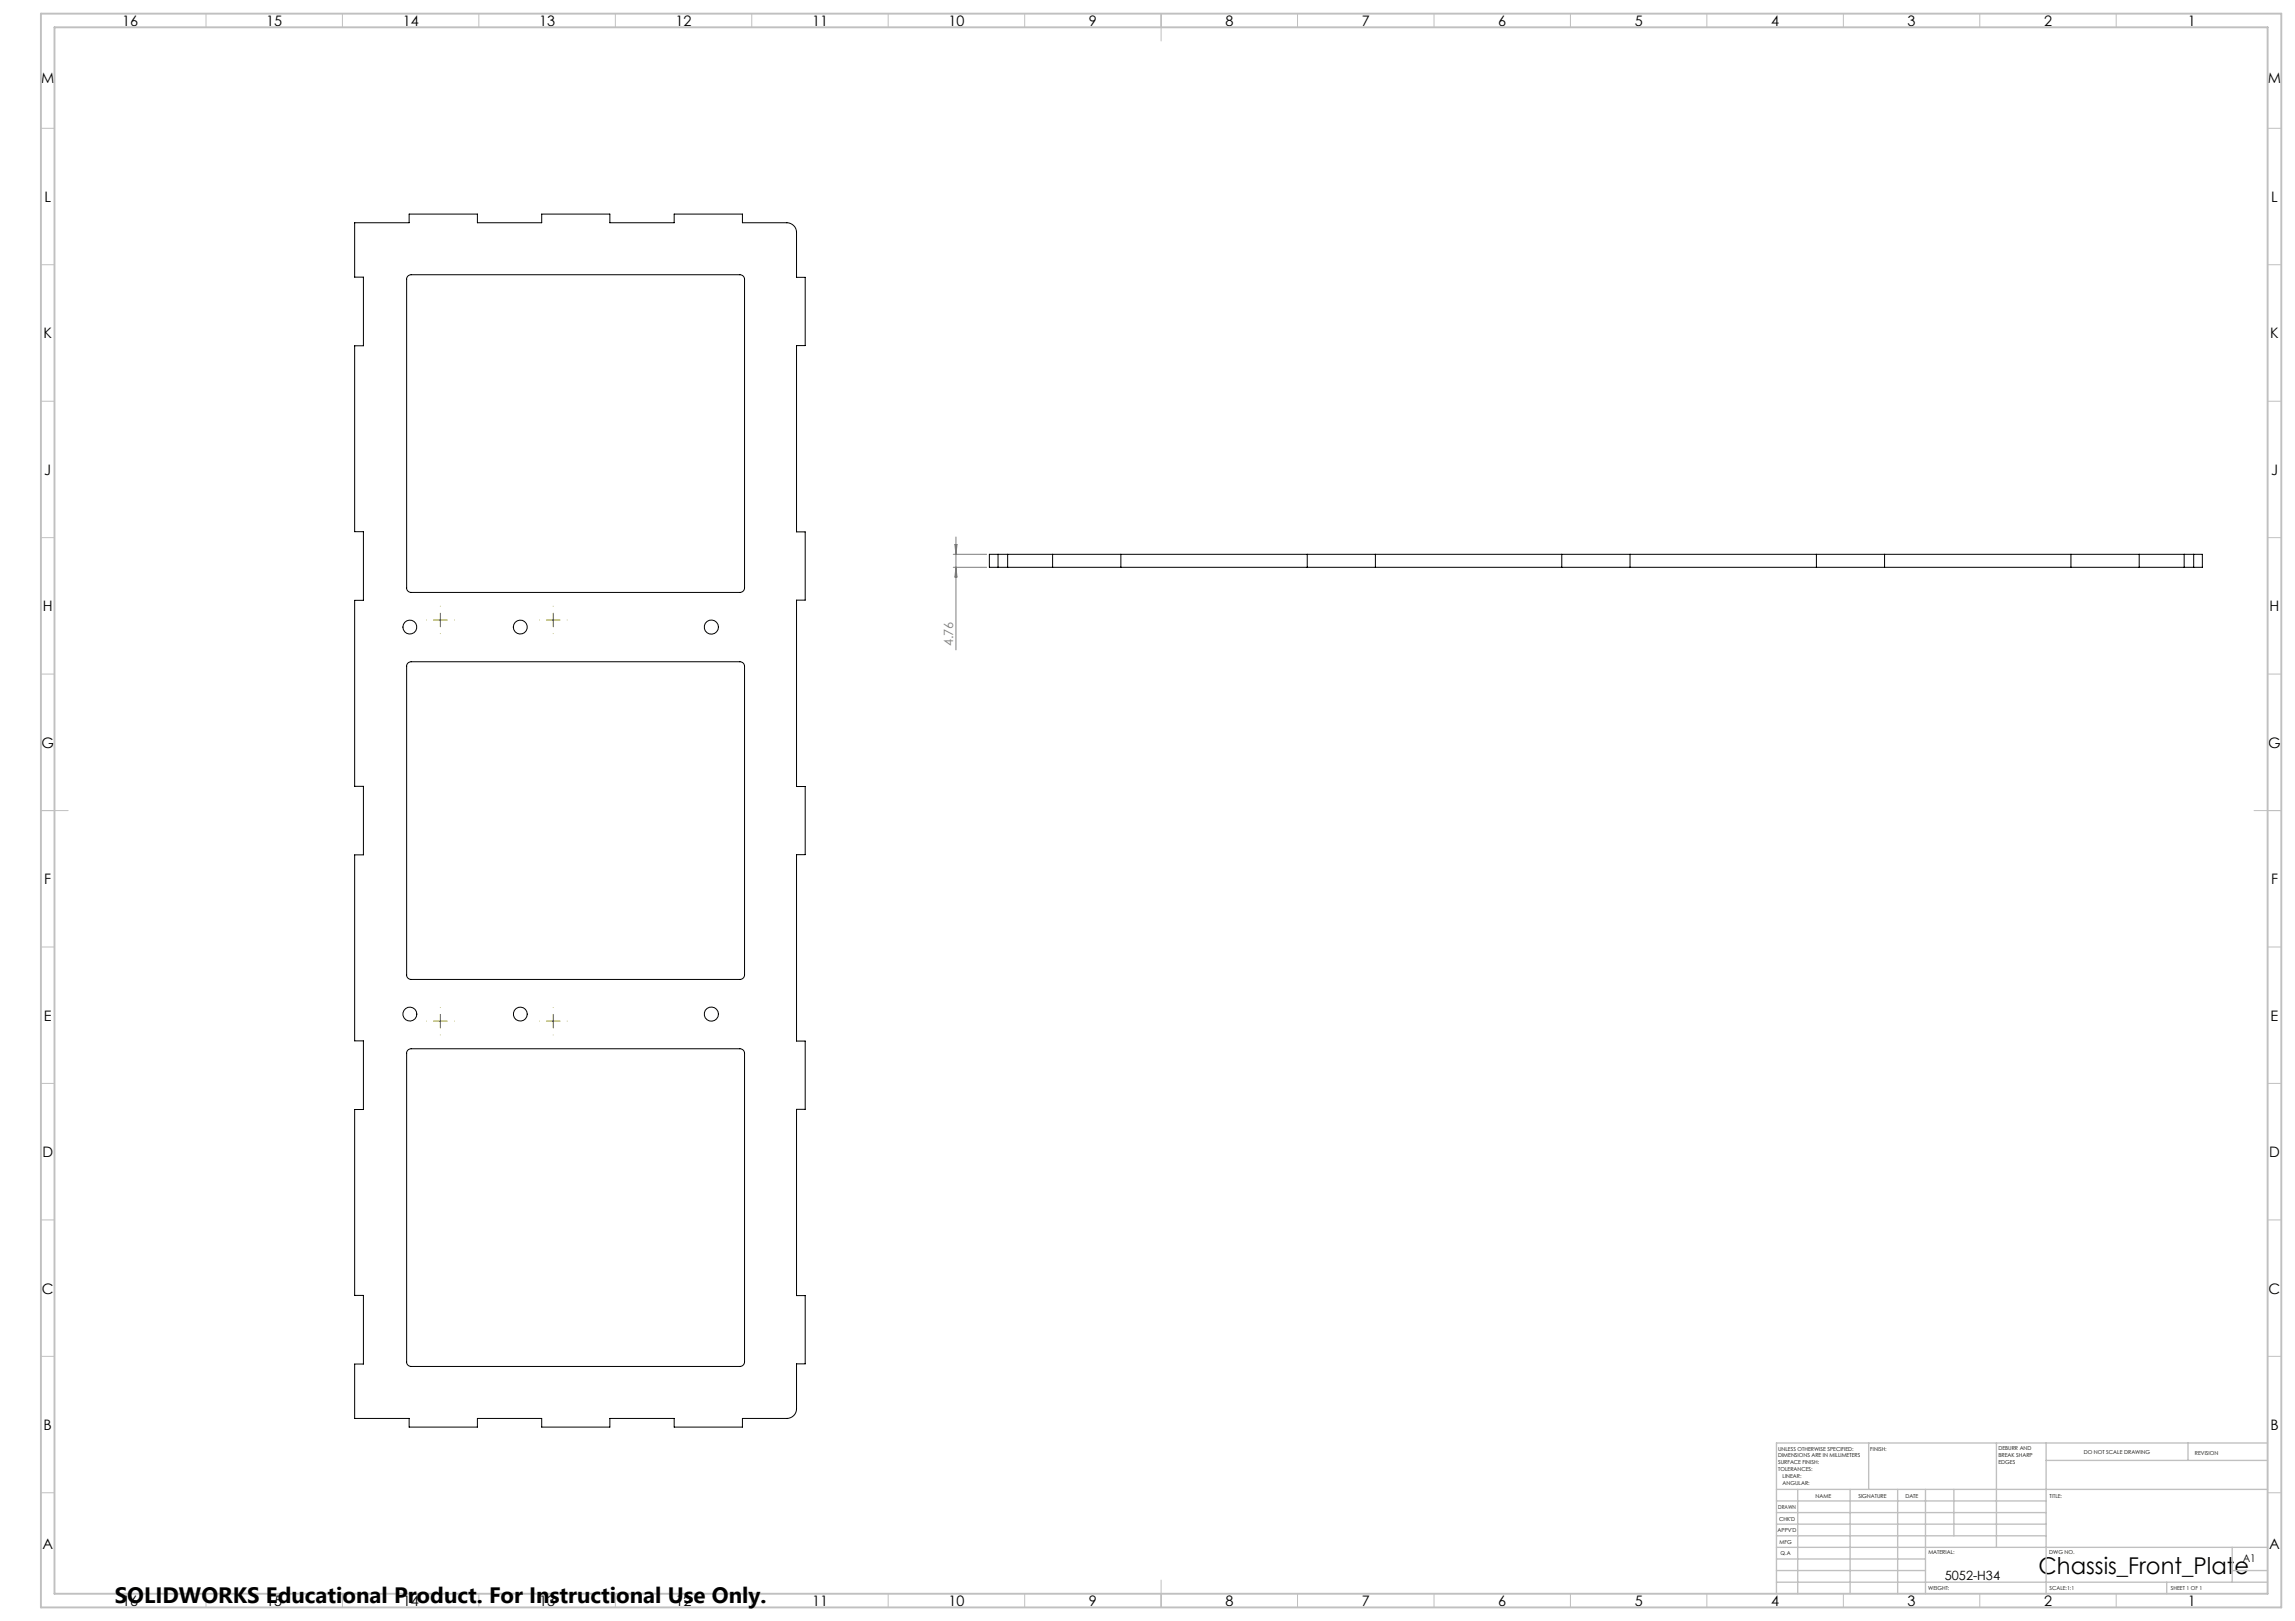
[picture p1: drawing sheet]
<svg xmlns="http://www.w3.org/2000/svg" width="841mm" height="594mm" viewBox="0 0 841 594" stroke-linecap="round" stroke-linejoin="round" font-family="sans-serif">
<defs><g id="words">
<text font-size="8.5" x="747.1" y="576.7">Chassis_Front_Plate</text>
<text font-size="8.2" x="42.1" y="587.3">SOLIDWORKS Educational Product. For Instructional Use Only.</text>
<g font-size="5.3">
<text x="44.8" y="9.5">16</text>
<text x="97.6" y="9.5">15</text>
<text x="147.6" y="9.5">14</text>
<text x="197.6" y="9.5">13</text>
<text x="247.6" y="9.5">12</text>
<text x="297.6" y="9.5">11</text>
<text x="347.6" y="9.5">10</text>
<text x="399" y="9.5">9</text>
<text x="449" y="9.5">8</text>
<text x="499" y="9.5">7</text>
<text x="549" y="9.5">6</text>
<text x="599" y="9.5">5</text>
<text x="649" y="9.5">4</text>
<text x="699" y="9.5">3</text>
<text x="749" y="9.5">2</text>
<text x="801.8" y="9.5">1</text>
<text x="15.1" y="30.5">M</text>
<text x="831.1" y="30.5">M</text>
<text x="16.3" y="74">L</text>
<text x="832.3" y="74">L</text>
<text x="15.9" y="124">K</text>
<text x="831.9" y="124">K</text>
<text x="16.2" y="174">J</text>
<text x="832.2" y="174">J</text>
<text x="15.7" y="224">H</text>
<text x="831.7" y="224">H</text>
<text x="15.2" y="274">G</text>
<text x="831.2" y="274">G</text>
<text x="16.2" y="324">F</text>
<text x="832.2" y="324">F</text>
<text x="16.1" y="374">E</text>
<text x="832.1" y="374">E</text>
<text x="15.5" y="424">D</text>
<text x="831.5" y="424">D</text>
<text x="15.4" y="474">C</text>
<text x="831.4" y="474">C</text>
<text x="16" y="524">B</text>
<text x="832" y="524">B</text>
<text x="15.5" y="567.5">A</text>
<text x="831.5" y="567.5">A</text>
<text x="44.8" y="588.5">16</text>
<text x="97.6" y="588.5">15</text>
<text x="147.6" y="588.5">14</text>
<text x="197.6" y="588.5">13</text>
<text x="247.6" y="588.5">12</text>
<text x="297.6" y="588.5">11</text>
<text x="347.6" y="588.5">10</text>
<text x="399" y="588.5">9</text>
<text x="449" y="588.5">8</text>
<text x="499" y="588.5">7</text>
<text x="549" y="588.5">6</text>
<text x="599" y="588.5">5</text>
<text x="649" y="588.5">4</text>
<text x="699" y="588.5">3</text>
<text x="749" y="588.5">2</text>
<text x="801.8" y="588.5">1</text>
</g>
<text font-size="4.7" fill="#808080" x="349.3" y="236.8" transform="rotate(-90 349.3 236.8)">4.76</text>
<text font-size="4.7" x="712.7" y="578.9">5052-H34</text>
<text font-size="3.9" x="821.9" y="572.5">A1</text>
<g font-size="2">
<text x="651.6" y="531.6">UNLESS OTHERWISE SPECIFIED:</text>
<text x="685.4" y="531.6">FINISH:</text>
<text x="732.3" y="531.5">DEBURR AND</text>
<text x="732.3" y="534">BREAK SHARP</text>
<text x="763.6" y="533">DO NOT SCALE DRAWING</text>
<text x="804.3" y="533.2">REVISION</text>
<text x="651.6" y="534.1">DIMENSIONS ARE IN MILLIMETERS</text>
<text x="651.6" y="536.6">SURFACE FINISH:</text>
<text x="651.6" y="539.1">TOLERANCES:</text>
<text x="732.3" y="536.5">EDGES</text>
<text x="653.2" y="541.6">LINEAR:</text>
<text x="653.2" y="544.1">ANGULAR:</text>
<text x="665.3" y="549">NAME</text>
<text x="681" y="548.9">SIGNATURE</text>
<text x="698.2" y="548.9">DATE</text>
<text x="751.1" y="548.9">TITLE:</text>
<text x="651.6" y="553.1">DRAWN</text>
<text x="651.9" y="557.3">CHK'D</text>
<text x="651.4" y="561.4">APPV'D</text>
<text x="652.1" y="565.8">MFG</text>
<text x="652.5" y="570">Q.A</text>
<text x="706.6" y="569.5">MATERIAL:</text>
<text x="751" y="569.5">DWG NO.</text>
<text x="706.6" y="582.5">WEIGHT:</text>
<text x="751.1" y="582.6">SCALE:1:1</text>
<text x="795.5" y="582.6">SHEET 1 OF 1</text>
</g>
</g></defs>
<g fill="none" stroke="#000" stroke-width=".37">
<path d="M130 81.6h19.9v-3.1h25v3.1h23.6v-3.1h25v3.1h23.6v-3.1h25v3.1h16.3a3.6 3.6 0 0 1 3.5 3.5v16.5h3.2v25h-3.2v68.3h3.2v25h-3.2v68.3h3.2v25h-3.2v68.3h3.2v25h-3.2v68.3h3.2v25h-3.2v16.5a3.6 3.6 0 0 1-3.5 3.5h-16.3v3.2h-25v-3.2h-23.6v3.2h-25v-3.2h-23.6v3.2h-25v-3.2h-19.9v-20h3.2v-25.1h-3.2v-68.1h3.2v-25.2h-3.2v-68.1h3.2v-25.2h-3.2v-68.1h3.2v-25.2h-3.2v-68.1h3.2v-25.1h-3.2zM149.5 101.2l1.2-.5h120.4a1.69 1.69 0 0 1 1.7 1.6v113.1a1.69 1.69 0 0 1-1.7 1.7h-120.4a1.63 1.63 0 0 1-1.7-1.7v-113.4zM365.7 203.1h3.6M365.7 207.9h3.6M365.7 203.1h-3.2v4.8h3.2M365.7 203.1v4.8M369.3 203.1h431.1M369.3 207.9h431.1M369.3 203.1v4.8M385.7 203.1v4.8M410.7 203.1v4.8M479 203.1v4.8"/>
<path d="M504 203.1v4.8M572.3 203.1v4.8M597.3 203.1v4.8M665.6 203.1v4.8M690.6 203.1v4.8M758.9 203.1v4.8M783.9 203.1v4.8M800.4 203.1h3.5M800.4 207.9h3.5M800.4 203.1v4.8M803.9 203.1h3.1v4.8h-3.1M803.9 203.1v4.8"/>
<path d="M149.5 243l1.2-.5h120.4a1.69 1.69 0 0 1 1.7 1.7v113.1a1.69 1.69 0 0 1-1.7 1.6h-120.4a1.63 1.63 0 0 1-1.7-1.6v-113.5zM149.5 384.8l1.2-.5h120.4a1.69 1.69 0 0 1 1.7 1.7v113.1a1.69 1.69 0 0 1-1.7 1.6h-120.4a1.63 1.63 0 0 1-1.7-1.6v-113.5z"/>
<circle cx="150.2" cy="229.8" r="2.55"/>
<circle cx="190.7" cy="229.8" r="2.55"/>
<circle cx="260.7" cy="229.8" r="2.6"/>
<circle cx="150.2" cy="371.6" r="2.56"/>
<circle cx="190.7" cy="371.6" r="2.56"/>
<circle cx="260.7" cy="371.6" r="2.6"/>
</g>
<g fill="none" stroke="#808000" stroke-width=".37" stroke-dasharray="15.2 1.3 1.3 1.3" stroke-linecap="butt">
<path d="M156.4 227.2h-.2M161.4 222.2v-.2M161.4 232.2v.1M166.4 227.2h.1M197.7 227.2h-.1M202.7 222.2v-.2M202.7 232.2v.1M207.7 227.2h.2M156.4 374.2h-.2M161.4 369.2v-.2M161.4 379.2v.1M166.4 374.2h.1"/>
<path d="M197.7 374.2h-.1M202.7 369.2v-.2M202.7 379.2v.1M207.7 374.2h.2"/>
</g>
<path d="M158.9 227.2h5M161.4 224.7v5M200.2 227.2h5M202.7 224.7v5M158.9 374.2h5M161.4 371.7v5M200.2 374.2h5M202.7 371.7v5" fill="none" stroke="#808000" stroke-width=".37"/>
<path d="M349.9 199.6h.8l-.4 3.5zM350.3 196.8v41.4M349.3 203.1h12.3M349.3 207.9h12.3M350.3 207.9l.4 3.5h-.8z" fill="none" stroke="#808080" stroke-width=".37"/>
<g fill="none" stroke="#c0c0c0" stroke-width=".37">
<path d="M75.5 5v5M125.5 5v5M175.5 5v5M225.5 5v5M275.5 5v5M325.5 5v5M375.5 5v5M425.5 5v10M475.5 5v5M525.5 5v5M575.5 5v5M625.5 5v5"/>
<path d="M675.5 5v5M725.5 5v5M775.5 5v5M15 47h5M831 47h5M15 97h5M831 97h5M15 147h5M831 147h5M15 197h5M831 197h5M15 247h5"/>
<path d="M831 247h5M15 297h10M826 297h10M15 347h5M831 347h5M15 397h5M831 397h5M15 447h5M831 447h5M15 497h5M831 497h5M15 547h5"/>
<path d="M831 547h5M425.5 579v10M75.5 584v5M125.5 584v5M175.5 584v5M225.5 584v5M275.5 584v5M325.5 584v5M375.5 584v5M475.5 584v5M525.5 584v5M575.5 584v5"/>
<path d="M625.5 584v5M675.5 584v5M725.5 584v5M775.5 584v5"/>
</g>
<g fill="none" stroke="#c0c0c0" stroke-width=".5">
<path d="M684.8 528.8v17M731.6 528.8v38.2M749.8 528.8v55.2M749.8 535.2h81.2M801.8 528.8v6.4M831 528.8h-180v55.2M651 545.8h180M651 558.5h98.8M651 554.3h98.8M651 550h98.8M658.8 545.8v38.2M678 545.8v38.2"/>
<path d="M695.4 545.8v38.2M705.6 545.8v38.2M716 545.8v17M651 579.8h180M651 562.8h98.8M651 575.5h54.6M651 571.3h54.6M651 567h180M794 579.8v4.2M818 575.5h13M818 567v12.8"/>
</g>
<path d="M15 5h821v584h-821zM20 10h811v574h-811z" fill="none" stroke="#c0c0c0" stroke-width=".7"/>
<use href="#words"/>
</svg>
